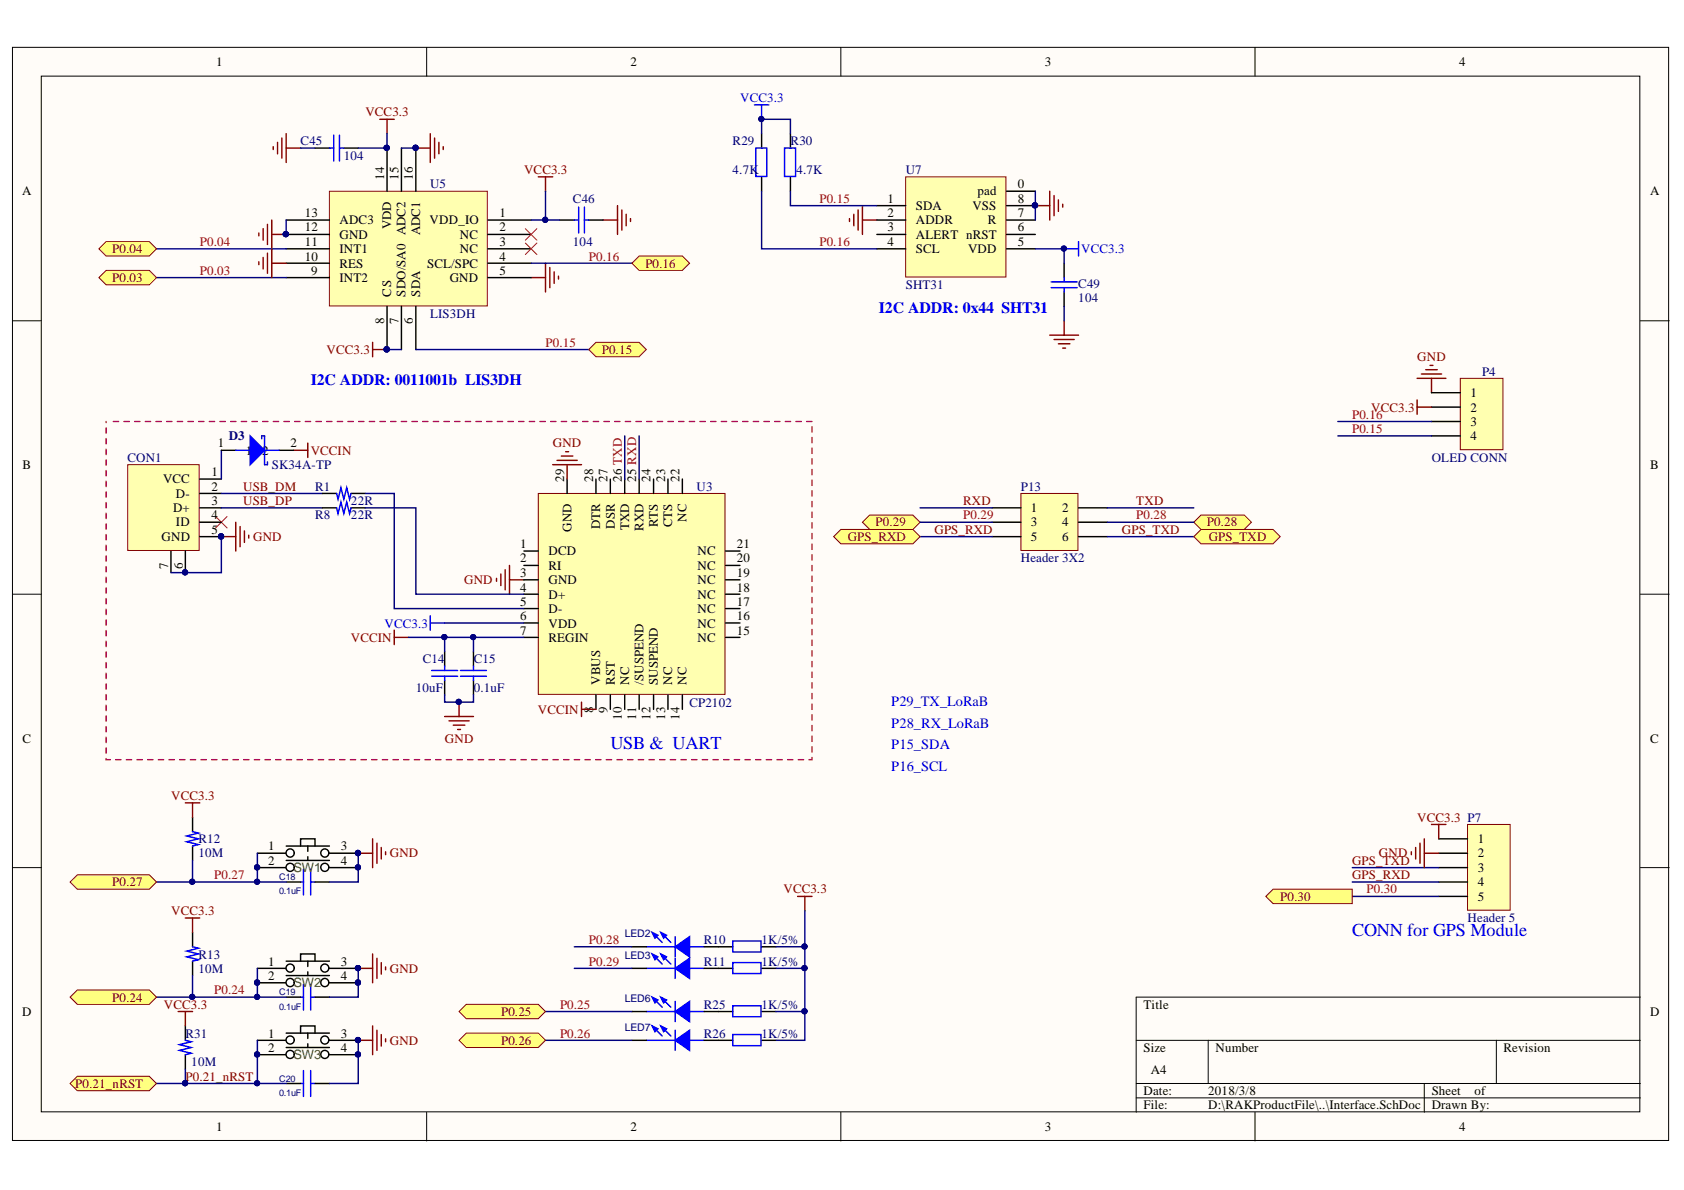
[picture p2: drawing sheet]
<svg xmlns="http://www.w3.org/2000/svg" width="297mm" height="210mm" viewBox="0 0 297 210" stroke-linecap="round" stroke-linejoin="round" font-family="sans-serif">
<defs><g id="words">
<g font-size="3.2" fill="#00f">
<text x="107.7" y="132.1">USB &amp; UART</text>
<text x="238.5" y="165">CONN for GPS Module</text>
</g>
<g font-size="2.8" fill="#00f">
<text x="155" y="55.3">I2C ADDR: 0x44 SHT31</text>
<text x="54.8" y="67.9">I2C ADDR: 0011001b LIS3DH</text>
</g>
<g font-size="2.5" fill="#00f">
<text x="157.2" y="124.5">P29_TX_LoRaB</text>
<text x="157.2" y="128.4">P28_RX_LoRaB</text>
<text x="157.2" y="136">P16_SCL</text>
<text x="157.2" y="132.2">P15_SDA</text>
</g>
<g font-size="2.3">
<text x="38.1" y="11.7">1</text>
<text x="111.2" y="11.7">2</text>
<text x="184.3" y="11.7">3</text>
<text x="257.4" y="11.7">4</text>
<text x="3.9" y="34.5">A</text>
<text x="67.7" y="31.7" transform="rotate(-90 67.7 31.7)">14</text>
<text x="70.3" y="31.7" transform="rotate(-90 70.3 31.7)">15</text>
<text x="72.8" y="31.7" transform="rotate(-90 72.8 31.7)">16</text>
<text x="156.5" y="35.7">1</text>
<text x="172.4" y="34.5">pad</text>
<text x="179.5" y="35.7">8</text>
<text x="179.5" y="33.2">0</text>
<text x="291.1" y="34.5">A</text>
<text x="53.8" y="40.8">12</text>
<text x="53.8" y="38.3">13</text>
<text x="59.9" y="39.5">ADC3</text>
<text x="69" y="40.5" transform="rotate(-90 69 40.5)">VDD</text>
<text x="74.1" y="41.5" transform="rotate(-90 74.1 41.5)">ADC1</text>
<text x="75.8" y="39.5">VDD_IO</text>
<text x="88.1" y="38.3">1</text>
<text x="88.1" y="40.8">2</text>
<text x="156.5" y="38.3">2</text>
<text x="156.5" y="40.8">3</text>
<text x="161.5" y="37">SDA</text>
<text x="161.5" y="39.5">ADDR</text>
<text x="171.5" y="37">VSS</text>
<text x="174.2" y="39.5">R</text>
<text x="179.5" y="40.8">6</text>
<text x="179.5" y="38.3">7</text>
<text x="53.8" y="46">10</text>
<text x="53.8" y="43.4">11</text>
<text x="59.9" y="47.2">RES</text>
<text x="59.9" y="44.7">INT1</text>
<text x="59.9" y="42.1">GND</text>
<text x="75.4" y="47.2">SCL/SPC</text>
<text x="81.1" y="42.1">NC</text>
<text x="81.1" y="44.7">NC</text>
<text x="88.1" y="43.4">3</text>
<text x="88.1" y="46">4</text>
<text x="156.5" y="43.4">4</text>
<text x="161.5" y="42.1">ALERT nRST</text>
<text x="161.5" y="44.7">SCL</text>
<text x="170.8" y="44.7">VDD</text>
<text x="179.5" y="43.4">5</text>
<text x="54.9" y="48.5">9</text>
<text x="59.9" y="49.8">INT2</text>
<text x="69" y="52.3" transform="rotate(-90 69 52.3)">CS</text>
<text x="71.5" y="52.3" transform="rotate(-90 71.5 52.3)">SDO/SA0 ADC2</text>
<text x="74.1" y="52.3" transform="rotate(-90 74.1 52.3)">SDA</text>
<text x="79.3" y="49.8">GND</text>
<text x="88.1" y="48.5">5</text>
<text x="67.7" y="57.2" transform="rotate(-90 67.7 57.2)">8</text>
<text x="70.3" y="57.2" transform="rotate(-90 70.3 57.2)">7</text>
<text x="72.8" y="57.2" transform="rotate(-90 72.8 57.2)">6</text>
<text x="259.4" y="70.1">1</text>
<text x="259.4" y="72.6">2</text>
<text x="259.4" y="75.1">3</text>
<text x="259.4" y="77.7">4</text>
<text x="4" y="82.7">B</text>
<text x="37.3" y="84">1</text>
<text x="38.4" y="78.9">1</text>
<text x="43.4" y="80.2">1</text>
<text x="46.3" y="80.2">2</text>
<text x="51.3" y="78.9">2</text>
<text x="291.1" y="82.7">B</text>
<text x="28.8" y="85.3">VCC</text>
<text x="31" y="87.8">D-</text>
<text x="37.3" y="86.5">2</text>
<text x="37.3" y="89.1">3</text>
<text x="99.5" y="85" transform="rotate(-90 99.5 85)">29</text>
<text x="104.6" y="85" transform="rotate(-90 104.6 85)">28</text>
<text x="107.2" y="85" transform="rotate(-90 107.2 85)">27</text>
<text x="109.7" y="85" transform="rotate(-90 109.7 85)">26 TXD</text>
<text x="112.2" y="85" transform="rotate(-90 112.2 85)">25 RXD</text>
<text x="114.8" y="85" transform="rotate(-90 114.8 85)">24</text>
<text x="117.3" y="85" transform="rotate(-90 117.3 85)">23</text>
<text x="119.8" y="85" transform="rotate(-90 119.8 85)">22</text>
<text x="28.5" y="95.4">GND</text>
<text x="30.5" y="90.3">D+</text>
<text x="31" y="92.9">ID</text>
<text x="37.3" y="91.6">4</text>
<text x="37.3" y="94.1">5</text>
<text x="100.8" y="93.8" transform="rotate(-90 100.8 93.8)">GND</text>
<text x="105.9" y="93.4" transform="rotate(-90 105.9 93.4)">DTR</text>
<text x="108.4" y="93.3" transform="rotate(-90 108.4 93.3)">DSR</text>
<text x="111" y="93.5" transform="rotate(-90 111 93.5)">TXD</text>
<text x="113.5" y="93.6" transform="rotate(-90 113.5 93.6)">RXD</text>
<text x="116" y="93" transform="rotate(-90 116 93)">RTS</text>
<text x="118.6" y="93" transform="rotate(-90 118.6 93)">CTS</text>
<text x="121.1" y="92" transform="rotate(-90 121.1 92)">NC</text>
<text x="181.8" y="90.3">1</text>
<text x="181.8" y="92.9">3</text>
<text x="181.8" y="95.4">5</text>
<text x="187.3" y="90.3">2</text>
<text x="187.3" y="92.9">4</text>
<text x="187.3" y="95.4">6</text>
<text x="29.7" y="100.4" transform="rotate(-90 29.7 100.4)">7</text>
<text x="32.2" y="100.4" transform="rotate(-90 32.2 100.4)">6</text>
<text x="91.8" y="96.7">1</text>
<text x="91.8" y="99.2">2</text>
<text x="91.8" y="101.7">3</text>
<text x="96.8" y="97.9">DCD</text>
<text x="96.8" y="100.5">RI</text>
<text x="123.1" y="100.5">NC</text>
<text x="123.1" y="97.9">NC</text>
<text x="130" y="101.7">19</text>
<text x="130" y="99.2">20</text>
<text x="130" y="96.7">21</text>
<text x="91.8" y="104.4">4</text>
<text x="91.8" y="106.9">5</text>
<text x="96.8" y="103">GND</text>
<text x="96.8" y="105.6">D+</text>
<text x="123.1" y="105.6">NC</text>
<text x="123.1" y="103">NC</text>
<text x="130" y="106.9">17</text>
<text x="130" y="104.4">18</text>
<text x="91.8" y="109.4">6</text>
<text x="91.8" y="112">7</text>
<text x="96.8" y="108.2">D-</text>
<text x="96.8" y="110.7">VDD</text>
<text x="96.8" y="113.2">REGIN</text>
<text x="123.1" y="113.2">NC</text>
<text x="123.1" y="110.7">NC</text>
<text x="123.1" y="108.2">NC</text>
<text x="130" y="112">15</text>
<text x="130" y="109.4">16</text>
<text x="104.6" y="125.7" transform="rotate(-90 104.6 125.7)">8</text>
<text x="105.9" y="120.8" transform="rotate(-90 105.9 120.8)">VBUS</text>
<text x="107.2" y="125.7" transform="rotate(-90 107.2 125.7)">9</text>
<text x="108.4" y="120.8" transform="rotate(-90 108.4 120.8)">RST</text>
<text x="111" y="120.8" transform="rotate(-90 111 120.8)">NC</text>
<text x="113.5" y="120.8" transform="rotate(-90 113.5 120.8)">/SUSPEND</text>
<text x="116" y="120.8" transform="rotate(-90 116 120.8)">SUSPEND</text>
<text x="118.6" y="120.8" transform="rotate(-90 118.6 120.8)">NC</text>
<text x="121.1" y="120.8" transform="rotate(-90 121.1 120.8)">NC</text>
<text x="4" y="131">C</text>
<text x="109.7" y="126.9" transform="rotate(-90 109.7 126.9)">10</text>
<text x="112.2" y="126.9" transform="rotate(-90 112.2 126.9)">11</text>
<text x="114.8" y="126.9" transform="rotate(-90 114.8 126.9)">12</text>
<text x="117.3" y="126.9" transform="rotate(-90 117.3 126.9)">13</text>
<text x="119.8" y="126.9" transform="rotate(-90 119.8 126.9)">14</text>
<text x="291.1" y="131">C</text>
<text x="47.3" y="150">1</text>
<text x="60.1" y="150">3</text>
<text x="260.7" y="148.7">1</text>
<text x="47.3" y="152.5">2</text>
<text x="60.1" y="152.5">4</text>
<text x="260.7" y="151.2">2</text>
<text x="260.7" y="153.8">3</text>
<text x="260.7" y="156.3">4</text>
<text x="260.7" y="158.9">5</text>
<text x="47.3" y="170.3">1</text>
<text x="47.3" y="172.9">2</text>
<text x="60.1" y="170.3">3</text>
<text x="60.1" y="172.9">4</text>
<text x="3.9" y="179.2">D</text>
<text x="201.7" y="177.9">Title</text>
<text x="291.1" y="179.2">D</text>
<text x="47.3" y="183">1</text>
<text x="47.3" y="185.6">2</text>
<text x="60.1" y="183">3</text>
<text x="60.1" y="185.6">4</text>
<text x="201.7" y="185.6">Size</text>
<text x="214.4" y="185.6">Number</text>
<text x="265.2" y="185.6">Revision</text>
<text x="203" y="189.4">A4</text>
<text x="201.7" y="193.2">Date:</text>
<text x="201.7" y="195.7">File:</text>
<text x="213.1" y="193.2">2018/3/8</text>
<text x="213.1" y="195.7">D:\RAKProductFile\..\Interface.SchDoc</text>
<text x="252.5" y="193.2">Sheet</text>
<text x="252.5" y="195.7">Drawn By:</text>
<text x="260.1" y="193.2">of</text>
<text x="38.1" y="199.5">1</text>
<text x="111.2" y="199.5">2</text>
<text x="184.3" y="199.5">3</text>
<text x="257.4" y="199.5">4</text>
</g>
<g font-size="2.3" fill="#800000">
<text x="64.4" y="20.5">VCC3.3</text>
<text x="92.4" y="30.7">VCC3.3</text>
<text x="19.8" y="44.7">P0.04</text>
<text x="113.8" y="47.2">P0.16</text>
<text x="19.8" y="49.8">P0.03</text>
<text x="57.6" y="62.4">VCC3.3</text>
<text x="106.1" y="62.4">P0.15</text>
<text x="250" y="63.7">GND</text>
<text x="241.9" y="72.6">VCC3.3</text>
<text x="54.8" y="80.2">VCCIN</text>
<text x="97.5" y="78.9">GND</text>
<text x="42.9" y="86.5">USB_DM</text>
<text x="42.9" y="89.1">USB_DP</text>
<text x="169.9" y="89.1">RXD</text>
<text x="200.4" y="89.1">TXD</text>
<text x="44.7" y="95.4">GND</text>
<text x="149.5" y="95.4">GPS_RXD</text>
<text x="154.4" y="92.9">P0.29</text>
<text x="164.8" y="94.1">GPS_RXD</text>
<text x="197.9" y="94.1">GPS_TXD</text>
<text x="212.9" y="92.9">P0.28</text>
<text x="213.2" y="95.4">GPS_TXD</text>
<text x="81.9" y="103">GND</text>
<text x="61.9" y="113.2">VCCIN</text>
<text x="94.9" y="125.9">VCCIN</text>
<text x="78.5" y="131">GND</text>
<text x="30.2" y="141.1">VCC3.3</text>
<text x="250" y="144.9">VCC3.3 P7</text>
<text x="68.8" y="151.2">GND</text>
<text x="238.5" y="152.5">GPS_TXD</text>
<text x="238.5" y="155.1">GPS_RXD</text>
<text x="243.2" y="151.2">GND</text>
<text x="19.8" y="156.3">P0.27</text>
<text x="30.2" y="161.4">VCC3.3</text>
<text x="138.2" y="157.6">VCC3.3</text>
<text x="225.8" y="158.9">P0.30</text>
<text x="68.8" y="171.6">GND</text>
<text x="19.8" y="176.7">P0.24</text>
<text x="28.9" y="177.9">VCC3.3</text>
<text x="88.4" y="179.2">P0.25</text>
<text x="68.8" y="184.3">GND</text>
<text x="88.4" y="184.3">P0.26</text>
<text x="13.3" y="191.9">P0.21_nRST</text>
<text x="32.7" y="190.6">P0.21_nRST</text>
</g>
<g font-size="2.3" fill="#00f">
<text x="130.6" y="18">VCC3.3</text>
<text x="190.7" y="44.7">VCC3.3</text>
<text x="67.8" y="110.7">VCC3.3</text>
</g>
<g font-size="2.3" fill="#000080">
<text x="53" y="25.6">C45</text>
<text x="60.6" y="28.1">104</text>
<text x="129.2" y="25.6">R29</text>
<text x="139.5" y="25.6">R30</text>
<text x="75.9" y="33.2">U5</text>
<text x="101.1" y="35.7">C46</text>
<text x="129.2" y="30.7">4.7K</text>
<text x="140.5" y="30.7">4.7K</text>
<text x="159.8" y="30.7">U7</text>
<text x="101.1" y="43.4">104</text>
<text x="159.8" y="51">SHT31</text>
<text x="190.2" y="50.8">C49</text>
<text x="190.2" y="53.3">104</text>
<text x="75.9" y="56.1">LIS3DH</text>
<text x="261.4" y="66.2">P4</text>
<text x="40.3" y="77.7">D3</text>
<text x="22.5" y="81.5">CON1</text>
<text x="48" y="82.7">SK34A-TP</text>
<text x="252.5" y="81.5">OLED CONN</text>
<text x="55.6" y="86.5">R1</text>
<text x="61.9" y="89.1">22R</text>
<text x="122.9" y="86.5">U3</text>
<text x="180.1" y="86.5">P13</text>
<text x="55.6" y="91.6">R8</text>
<text x="61.9" y="91.6">22R</text>
<text x="180.1" y="99.2">Header 3X2</text>
<text x="74.6" y="117">C14</text>
<text x="83.6" y="117">C15</text>
<text x="73.3" y="122.1">10uF</text>
<text x="83.6" y="122.1">0.1uF</text>
<text x="121.6" y="124.6">CP2102</text>
<text x="35" y="148.7">R12</text>
<text x="35" y="151.2">10M</text>
<text x="124.2" y="166.5">R10</text>
<text x="134.3" y="166.5">1K/5%</text>
<text x="258.9" y="162.7">Header 5</text>
<text x="35" y="169.1">R13</text>
<text x="35" y="171.6">10M</text>
<text x="124.2" y="170.3">R11</text>
<text x="134.3" y="170.3">1K/5%</text>
<text x="124.2" y="177.9">R25</text>
<text x="134.3" y="177.9">1K/5%</text>
<text x="32.7" y="183">R31</text>
<text x="124.2" y="183">R26</text>
<text x="134.3" y="183">1K/5%</text>
<text x="33.7" y="188.1">10M</text>
</g>
<g font-size="2.3" fill="#bf0000">
<text x="144.5" y="35.7">P0.15</text>
<text x="35.3" y="43.4">P0.04</text>
<text x="103.9" y="46">P0.16</text>
<text x="144.5" y="43.4">P0.16</text>
<text x="35.3" y="48.5">P0.03</text>
<text x="96.2" y="61.2">P0.15</text>
<text x="238.5" y="76.4">P0.15</text>
<text x="238.5" y="73.9">P0.16</text>
<text x="169.9" y="91.6">P0.29</text>
<text x="200.4" y="91.6">P0.28</text>
<text x="37.8" y="155.1">P0.27</text>
<text x="241" y="157.6">P0.30</text>
<text x="103.9" y="166.5">P0.28</text>
<text x="103.9" y="170.3">P0.29</text>
<text x="37.8" y="175.4">P0.24</text>
<text x="98.8" y="177.9">P0.25</text>
<text x="98.8" y="183">P0.26</text>
</g>
<g font-size="2.3" fill="#00bf00">
<text x="51.8" y="153.9">SW</text>
<text x="55.4" y="153.9">1</text>
<text x="51.8" y="174.1">SW</text>
<text x="55.4" y="174.1">2</text>
<text x="51.8" y="186.8">SW3</text>
</g>
<g font-size="1.9" fill="#000080">
<text x="110.2" y="165.4">LED2</text>
<text x="110.2" y="169.2">LED3</text>
<text x="110.2" y="176.8">LED6</text>
<text x="110.2" y="181.8">LED7</text>
</g>
<g font-size="1.6" fill="#000080">
<text x="49.2" y="155.2">C18</text>
<text x="49.2" y="157.8">0.1uF</text>
<text x="49.2" y="175.6">C19</text>
<text x="49.2" y="178.1">0.1uF</text>
<text x="49.2" y="190.8">C20</text>
<text x="49.2" y="193.3">0.1uF</text>
</g>
</g></defs>
<g fill="#fffcf8" stroke="#000" stroke-width=".18">
<path d="M2.2 8.4h292.1v192.8h-292.1z"/>
<path d="M7.3 13.4h281.9v182.7h-281.9z"/>
</g>
<g fill="none" stroke="#000" stroke-width=".18">
<path d="M75.3 8.4v5M148.3 8.4v5M221.4 8.4v5M2.2 56.6h5.1M289.3 56.6h5.1M2.2 104.8h5.1M289.3 104.8h5.1M2.2 153h5.1M289.3 153h5.1M289.3 175.9h-88.9v20.3M75.3 196.2v5.1M148.3 196.2v5.1"/>
<path d="M200.4 183.5h88.9M200.4 191.1h88.9M200.4 193.7h88.9M213.1 183.5v7.6M221.4 196.2v5.1M251.2 191.1v5.1M263.9 183.5v7.6"/>
</g>
<path d="M126.7 167h2.6M126.7 170.8h2.6M134.3 167h2.6M134.3 170.8h2.6" fill="none" stroke="#000" stroke-width=".25"/>
<path d="M114 170.8h5.1M119.1 169v3.6M121.6 170.8h2.6M129.3 166h4.9v1.9h-4.9zM129.3 169.8h4.9v1.9h-4.9z" fill="none" stroke="#00f" stroke-width=".25"/>
<path d="M119.1 170.8l2.5-1.8v3.6z" fill="#00f"/>
<path d="M119.1 170.8l2.5-1.8v3.6z" fill="none" stroke="#00f" stroke-width=".25"/>
<path d="M115 168.3l1 .5-.5 .5z" fill="#00f"/>
<path d="M115 168.3l1 .5-.5 .5z" fill="none" stroke="#00f" stroke-width=".25"/>
<path d="M116.5 168.3l1.1 .5-.5 .5z" fill="#00f"/>
<path d="M114 167h5.1M115.3 168.5l1.5 1.5M116.5 168.3l1.1 .5-.5 .5zM116.8 168.5l1.5 1.5M119.1 165.2v3.6M121.6 167h2.6" fill="none" stroke="#00f" stroke-width=".25"/>
<path d="M111.5 170.8h2.5M124.2 170.8h2.5" fill="none" stroke="#000" stroke-width=".25"/>
<path d="M119.1 167l2.5-1.8v3.6z" fill="#00f"/>
<path d="M119.1 167l2.5-1.8v3.6z" fill="none" stroke="#00f" stroke-width=".25"/>
<path d="M115 164.5l1 .5-.5 .5z" fill="#00f"/>
<path d="M115 164.5l1 .5-.5 .5z" fill="none" stroke="#00f" stroke-width=".25"/>
<path d="M116.5 164.5l1.1 .5-.5 .5z" fill="#00f"/>
<path d="M115.3 164.7l1.5 1.5M116.5 164.5l1.1 .5-.5 .5zM116.8 164.7l1.5 1.5" fill="none" stroke="#00f" stroke-width=".25"/>
<path d="M111.5 167h2.5M124.2 167h2.5" fill="none" stroke="#000" stroke-width=".25"/>
<path d="M101.3 167h10.2M101.3 170.8h10.2" fill="none" stroke="#000080" stroke-width=".25"/>
<path d="M250 66.7h5M250.7 66h3.6M251.5 65.2h2M252.2 64.4h.6M252.5 66.7v2.6" fill="none" stroke="#800000" stroke-width=".25"/>
<path d="M257.6 66.7h7.5v12.6h-7.5z" fill="#ffffb0" stroke="#800000" stroke-width=".18"/>
<path d="M252.5 69.3h5.1M252.5 71.8h5.1M252.5 74.3h5.1M252.5 76.9h5.1" fill="none" stroke="#000" stroke-width=".25"/>
<path d="M258.9 145.4h7.5v15.2h-7.5z" fill="#ffffb0" stroke="#800000" stroke-width=".18"/>
<path d="M253.8 148h5.1M253.8 150.5h5.1M253.8 153h5.1M253.8 155.6h5.1M253.8 158.1h5.1M45.4 170.8h5.1M45.4 173.3h5.1M50.5 175.9h2.5M55.6 175.9h2.5M58.1 170.8h5.1M58.1 173.3h5.1" fill="none" stroke="#000" stroke-width=".25"/>
<path d="M238.5 153h15.3M238.5 155.6h15.3M238.5 158.1h15.3" fill="none" stroke="#000080" stroke-width=".25"/>
<path d="M248.9 150.2v.6M249.7 149.5v2M250.5 148.7v3.6M251.2 148v5M251.2 150.5h2.6M63.2 170.8h2.5M65.7 168.3v5M66.5 169v3.6M67.3 169.8v2M68 170.6v.5" fill="none" stroke="#800000" stroke-width=".25"/>
<path d="M53 175.9h.5M53.5 173.6v4.6M54.8 175.9h.8M54.8 173.6v4.6" fill="none" stroke="#00f" stroke-width=".25"/>
<g fill="#000080" stroke="#000080" stroke-width=".18">
<circle cx="63.1" cy="170.8" r=".46"/>
<circle cx="45.3" cy="173.3" r=".46"/>
<circle cx="63.1" cy="173.3" r=".46"/>
</g>
<g fill="#fff" stroke="#000" stroke-width=".25">
<circle cx="51.2" cy="170.8" r=".72"/>
<circle cx="51.2" cy="173.3" r=".72"/>
<circle cx="57.3" cy="170.8" r=".71"/>
<circle cx="57.3" cy="173.3" r=".72"/>
</g>
<path d="M34 164.5v2.5M34 169.5v2.6M50.5 169.5h7.6M50.5 172.1h7.6M53 169.5v-1.2h2.6v1.2M45.4 183.5h5.1M45.4 186h5.1M50.5 191.1h2.5M55.6 191.1h2.5M58.1 183.5h5.1M58.1 186h5.1" fill="none" stroke="#000" stroke-width=".25"/>
<path d="M54.3 169.5v2.6" fill="none" stroke="#000" stroke-width=".25" stroke-dasharray=".9 .9"/>
<g fill="#000080" stroke="#000080" stroke-width=".18">
<circle cx="45.3" cy="173.3" r=".46"/>
<circle cx="63.1" cy="170.8" r=".46"/>
<circle cx="63.1" cy="173.3" r=".46"/>
<circle cx="45.3" cy="175.8" r=".46"/>
<circle cx="33.9" cy="175.8" r=".46"/>
<circle cx="63.1" cy="183.4" r=".46"/>
<circle cx="45.3" cy="186" r=".46"/>
<circle cx="63.1" cy="186" r=".46"/>
</g>
<path d="M34 172.1v3.8h11.4M45.4 170.8v5.1h5.1M63.2 170.8v5.1h-5.1" fill="none" stroke="#000080" stroke-width=".25"/>
<path d="M34 167l1 .3-2.1 .5 2.1 .5-2.1 .5 2.1 .5-1 .2M53 191.1h.5M53.5 188.8v4.6M54.8 191.1h.8M54.8 188.8v4.6" fill="none" stroke="#00f" stroke-width=".25"/>
<path d="M63.2 183.5h2.5M65.7 181v5M66.5 181.7v3.6M67.3 182.5v2M68 183.2v.6" fill="none" stroke="#800000" stroke-width=".25"/>
<g fill="#fff" stroke="#000" stroke-width=".25">
<circle cx="51.2" cy="183.4" r=".72"/>
<circle cx="51.2" cy="186" r=".72"/>
<circle cx="57.3" cy="183.4" r=".71"/>
<circle cx="57.3" cy="186" r=".71"/>
</g>
<path d="M45.4 150.5h5.1M45.4 153h5.1M50.5 155.6h2.5M55.6 155.6h2.5M58.1 150.5h5.1M58.1 153h5.1M50.5 182.2h7.6M50.5 184.8h7.6M53 182.2v-1.2h2.6v1.2" fill="none" stroke="#000" stroke-width=".25"/>
<path d="M54.3 182.2v2.6" fill="none" stroke="#000" stroke-width=".25" stroke-dasharray=".9 .9"/>
<g fill="#000080" stroke="#000080" stroke-width=".18">
<circle cx="45.3" cy="186" r=".46"/>
<circle cx="63.1" cy="183.4" r=".46"/>
<circle cx="63.1" cy="186" r=".46"/>
<circle cx="32.6" cy="191.1" r=".46"/>
<circle cx="45.3" cy="191.1" r=".46"/>
<circle cx="63.1" cy="150.5" r=".46"/>
<circle cx="45.3" cy="153" r=".46"/>
<circle cx="63.1" cy="153" r=".46"/>
</g>
<path d="M45.4 183.5v7.6h5.1M63.2 183.5v7.6h-5.1" fill="none" stroke="#000080" stroke-width=".25"/>
<path d="M53 155.6h.5M53.5 153.3v4.6M54.8 155.6h.8M54.8 153.3v4.6" fill="none" stroke="#00f" stroke-width=".25"/>
<path d="M63.2 150.5h2.5M65.7 148v5M66.5 148.7v3.6M67.3 149.5v2M68 150.2v.6" fill="none" stroke="#800000" stroke-width=".25"/>
<g fill="#fff" stroke="#000" stroke-width=".25">
<circle cx="51.2" cy="150.5" r=".72"/>
<circle cx="51.2" cy="153" r=".72"/>
<circle cx="57.3" cy="150.5" r=".72"/>
<circle cx="57.3" cy="153" r=".71"/>
</g>
<path d="M55.6 26.1h2.5M60.6 26.1h2.6M98.8 38.8h2.5M103.8 38.8h2.6M34 144.2v2.5M34 149.2v2.6M50.5 149.2h7.6M50.5 151.8h7.6M53 149.2v-1.2h2.6v1.2" fill="none" stroke="#000" stroke-width=".25"/>
<path d="M54.3 149.2v2.6" fill="none" stroke="#000" stroke-width=".25" stroke-dasharray=".9 .9"/>
<g fill="#000080" stroke="#000080" stroke-width=".18">
<circle cx="45.3" cy="153" r=".46"/>
<circle cx="63.1" cy="150.5" r=".46"/>
<circle cx="63.1" cy="153" r=".46"/>
<circle cx="45.3" cy="155.5" r=".46"/>
<circle cx="50.4" cy="41.3" r=".46"/>
</g>
<path d="M45.4 150.5v5.1h5.1M63.2 150.5v5.1h-5.1" fill="none" stroke="#000080" stroke-width=".25"/>
<path d="M58.1 26.1h.8M58.9 23.8v4.6M59.9 26.1h.7M59.9 23.8v4.6M101.3 38.8h.8M102.1 36.5v4.6M103.1 38.8h.7M103.1 36.5v4.6M34 146.7l1 .2-2.1 .6 2.1 .5-2.1 .5 2.1 .5-1 .2" fill="none" stroke="#00f" stroke-width=".25"/>
<g fill="none" stroke="#800000" stroke-width=".25">
<path d="M47.2 39.6v3.5M47.9 38.8v5.1M48.2 25.9v.5M49 25.1v2M49.7 24.3v3.6M50.5 23.6v5.1M50.5 26.1h2.5M67 21h2.5M68.3 21v2.6M95 31.2h2.5M96.2 31.2v2.5M106.4 38.8h2.5"/>
<path d="M108.9 36.3v5.1M109.7 37v3.6M110.5 37.8v2M111.2 38.6v.5M45.7 41.1v.5M46.4 40.3v2.1M47.9 41.4h2.6M93.7 49h2.5M96.2 46.4v5.1M97 47.2v3.5M97.7 48v2M98.5 48.7v.5"/>
</g>
<path d="M58.1 33.7h27.9v20.3h-27.9z" fill="#ffffb0" stroke="#800000" stroke-width=".18"/>
<g fill="none" stroke="#000" stroke-width=".25">
<path d="M50.5 38.8h7.6M68.3 26.1v7.6M70.8 26.1v7.6M73.4 26.1v7.6M86.1 38.8h7.6M50.5 41.4h7.6M50.5 43.9h7.6M50.5 46.4h7.6M50.5 49h7.6M68.3 54v7.7M70.8 54v7.7M73.4 54v7.7"/>
<path d="M86.1 41.4h7.6M86.1 43.9h7.6M86.1 46.4h7.6M86.1 49h7.6M187.7 46.4v2.6M187.7 51.5v2.5"/>
</g>
<g fill="#000080" stroke="#000080" stroke-width=".18">
<circle cx="68.2" cy="61.6" r=".47"/>
<circle cx="50.4" cy="41.3" r=".46"/>
<circle cx="68.2" cy="26.1" r=".46"/>
<circle cx="73.3" cy="26.1" r=".46"/>
<circle cx="96.2" cy="38.8" r=".46"/>
<circle cx="182.6" cy="36.2" r=".46"/>
</g>
<path d="M53 26.1h2.6M68.3 23.6v2.5h-5.1M93.7 38.8h5.1M96.2 33.7v5.1M27.6 49h22.9M27.6 43.9h22.9" fill="none" stroke="#000080" stroke-width=".25"/>
<path d="M92.7 42.9l2 2M92.7 40.3l2 2.1M94.7 42.9l-2 2M94.7 40.3l-2 2.1" fill="none" stroke="#f00" stroke-width=".18"/>
<g fill="none" stroke="#800000" stroke-width=".25">
<path d="M149.8 38.6v.5M150.6 37.8v2M151.4 37v3.6M152.1 36.3v5.1M152.1 38.8h2.6M182.6 36.3h2.6M185.2 33.7v5.1M185.9 34.5v3.6M186.7 35.3v2M187.4 36v.5M185.2 59.1h5M185.9 59.9h3.6"/>
<path d="M187.7 56.6v2.5M186.7 60.6h2M187.4 61.4h.6"/>
</g>
<path d="M185.4 50.7h4.6M185.4 49.7h4.6M187.7 49v.7M187.7 50.7v.8" fill="none" stroke="#00f" stroke-width=".25"/>
<path d="M159.7 31.2h17.7v17.7h-17.7z" fill="#ffffb0" stroke="#800000" stroke-width=".18"/>
<g fill="none" stroke="#000" stroke-width=".25">
<path d="M154.7 36.3h5M154.7 38.8h5M177.5 36.3h5.1M177.5 38.8h5.1M177.5 33.7h5.1M154.7 41.4h5M154.7 43.9h5M177.5 41.4h5.1M177.5 43.9h5.1M126.7 178.4h2.6M134.3 178.4h2.6M126.7 183.5h2.6"/>
<path d="M134.3 183.5h2.6"/>
</g>
<circle cx="182.6" cy="36.2" r=".46" fill="#000080" stroke="#000080" stroke-width=".18"/>
<path d="M182.6 33.7v5.1" fill="none" stroke="#000080" stroke-width=".25"/>
<path d="M129.3 177.4h4.9v1.9h-4.9zM114 183.5h5.1M119.1 181.7v3.6M121.6 183.5h2.6M129.3 182.5h4.9v1.9h-4.9z" fill="none" stroke="#00f" stroke-width=".25"/>
<path d="M119.1 183.5l2.5-1.8v3.6z" fill="#00f"/>
<path d="M119.1 183.5l2.5-1.8v3.6z" fill="none" stroke="#00f" stroke-width=".25"/>
<path d="M115 181l1 .5-.5 .5z" fill="#00f"/>
<path d="M115 181l1 .5-.5 .5z" fill="none" stroke="#00f" stroke-width=".25"/>
<path d="M116.5 181l1.1 .5-.5 .5z" fill="#00f"/>
<path d="M114 178.4h5.1M119.1 176.6v3.6M121.6 178.4h2.6M115.3 181.2l1.5 1.5M116.5 181l1.1 .5-.5 .5zM116.8 181.2l1.5 1.5" fill="none" stroke="#00f" stroke-width=".25"/>
<path d="M111.5 183.5h2.5M124.2 183.5h2.5" fill="none" stroke="#000" stroke-width=".25"/>
<path d="M119.1 178.4l2.5-1.8v3.6z" fill="#00f"/>
<path d="M119.1 178.4l2.5-1.8v3.6z" fill="none" stroke="#00f" stroke-width=".25"/>
<path d="M115 175.9l1 .5-.5 .5z" fill="#00f"/>
<path d="M115 175.9l1 .5-.5 .5z" fill="none" stroke="#00f" stroke-width=".25"/>
<path d="M116.5 175.9l1.1 .5-.5 .5z" fill="#00f"/>
<g fill="none" stroke="#00f" stroke-width=".25">
<path d="M187.7 43.9h2.5M190.2 42.6v2.6M76.1 118.3h4.6M76.1 119.3h4.6M78.4 117.5v.8M78.4 119.3v.7M81.2 118.3h4.6M81.2 119.3h4.6M83.5 117.5v.8M83.5 119.3v.7M115.3 176.1l1.5 1.6M116.5 175.9l1.1 .5-.5 .5z"/>
<path d="M116.8 176.1l1.5 1.6"/>
</g>
<path d="M78.4 115v2.5M83.5 115v2.5M78.4 120v2.6M83.5 120v2.6M111.5 178.4h2.5M124.2 178.4h2.5" fill="none" stroke="#000" stroke-width=".25"/>
<path d="M93.7 46.4h17.8M182.6 43.9h5.1v2.5M187.7 54v2.6M73.4 61.7h30.4M236 74.3h16.5M236 76.9h16.5M96.2 178.4h15.3M136.9 178.4h5.1v5.1h-5.1M96.2 183.5h15.3" fill="none" stroke="#000080" stroke-width=".25"/>
<g fill="#000080" stroke="#000080" stroke-width=".18">
<circle cx="141.9" cy="178.4" r=".46"/>
<circle cx="187.7" cy="43.8" r=".46"/>
<circle cx="80.9" cy="123.8" r=".46"/>
<circle cx="39" cy="94.6" r=".46"/>
</g>
<g fill="none" stroke="#800000" stroke-width=".25">
<path d="M250 70.5v2.6M250 71.8h2.5M39 94.7h2.6M41.6 92.1v5.1M42.3 92.9v3.5M43.1 93.6v2.1M43.9 94.4v.5M89.9 99.7v5.1M87.6 102v.5M88.3 101.3v2M89.1 100.5v3.5M89.9 102.3h2.5"/>
<path d="M78.4 126.4h5.1M79.2 127.1h3.6M80 127.9h2M80.7 128.7h.5M81 123.8v2.6"/>
</g>
<path d="M38 91.1l2.1 2M40.1 91.1l-2.1 2" fill="none" stroke="#f00" stroke-width=".18"/>
<path d="M20 74.3h123.2v59.7h-124.5v-59.7" fill="none" stroke="#a1006a" stroke-width=".25" stroke-dasharray=".9 .9"/>
<path d="M22.5 82h12.6v15.1h-12.6z" fill="#ffffb0" stroke="#800000" stroke-width=".18"/>
<path d="M39 79.4h2.6M49.2 79.4h2.6M30.2 97.2v3.8M32.7 97.2v3.8M35.2 84.5h3.8M35.2 87h3.8M35.2 89.6h3.8M35.2 92.1h3.8M35.2 94.7h3.8" fill="none" stroke="#000" stroke-width=".25"/>
<g fill="#000080" stroke="#000080" stroke-width=".18">
<circle cx="39" cy="94.6" r=".46"/>
<circle cx="32.6" cy="101" r=".46"/>
</g>
<path d="M51.8 79.4h2.5M54.3 78.2v2.5" fill="none" stroke="#800000" stroke-width=".25"/>
<path d="M39 79.4v5.1M39 94.7v6.3h-8.8" fill="none" stroke="#000080" stroke-width=".25"/>
<path d="M41.6 79.4h2.5M46.7 76.9v5.1" fill="none" stroke="#00f" stroke-width=".25"/>
<path d="M44.1 76.9l2.6 2.5-2.6 2.6z" fill="#00f"/>
<path d="M44.1 76.9l2.6 2.5-2.6 2.6zM46.7 79.4h2.5" fill="none" stroke="#00f" stroke-width=".25"/>
<path d="M46.7 76.9h-.5v.5M47.2 81.5v.5h-.5" fill="none" stroke="#0000b4" stroke-width=".25"/>
<path d="M95 87h32.9v35.5h-32.9z" fill="#ffffb0" stroke="#800000" stroke-width=".18"/>
<g fill="none" stroke="#000" stroke-width=".25">
<path d="M56.8 87h2.6M56.8 89.6h2.6M61.9 87h2.6M61.9 89.6h2.6M92.4 97.2h2.6M92.4 99.7h2.6M100 84.5v2.5M105.1 84.5v2.5M107.7 84.5v2.5M110.2 84.5v2.5M112.7 84.5v2.5M115.3 84.5v2.5"/>
<path d="M117.8 84.5v2.5M120.4 84.5v2.5M128 97.2h2.5M128 99.7h2.5M92.4 102.3h2.6M92.4 104.8h2.6M92.4 107.3h2.6M92.4 109.9h2.6M92.4 112.4h2.6M128 102.3h2.5M128 104.8h2.5M128 107.3h2.5"/>
<path d="M128 109.9h2.5M128 112.4h2.5M105.1 122.6v2.5M107.7 122.6v2.5M110.2 122.6v2.5M112.7 122.6v2.5M115.3 122.6v2.5M117.8 122.6v2.5M120.4 122.6v2.5"/>
</g>
<path d="M99.8 79.7h.5M97.5 82h5.1M98.3 81.2h3.5M99 80.4h2M100 82v2.5M69.5 111.2v2.5M69.5 112.4h2.6M102.6 123.8v2.6M102.6 125.1h2.5" fill="none" stroke="#800000" stroke-width=".25"/>
<path d="M110.2 76.9v7.6M112.7 76.9v7.6M39 87h17.8M39 89.6h17.8M64.5 89.6h8.9v15.2h19M64.5 87h5v20.3h22.9M72.1 112.4h20.3M78.4 112.4v2.6M83.5 112.4v2.6M78.4 122.6v1.2h5.1v-1.2" fill="none" stroke="#000080" stroke-width=".25"/>
<g fill="#000080" stroke="#000080" stroke-width=".18">
<circle cx="83.5" cy="112.4" r=".46"/>
<circle cx="78.4" cy="112.4" r=".46"/>
<circle cx="80.9" cy="123.8" r=".46"/>
</g>
<path d="M59.4 87l.2 1.1 .5-2.1 .5 2.1 .6-2.1 .5 2.1 .2-1.1M59.4 89.6l.2 1 .5-2 .5 2 .6-2 .5 2 .2-1" fill="none" stroke="#00f" stroke-width=".25"/>
<g fill="#ffff80" stroke="#800000" stroke-width=".18">
<path d="M111.5 46.4l1.2-1.2h7.7l1.2 1.2-1.2 1.3h-7.7z" fill-rule="evenodd"/>
<path d="M103.8 61.7l1.3-1.3h7.6l1.3 1.3-1.3 1.2h-7.6z" fill-rule="evenodd"/>
</g>
<path d="M32.7 141.6h2.5M34 141.6v2.6M140.7 158.1h2.5M142 158.1v2.6M32.7 161.9h2.5M34 161.9v2.6" fill="none" stroke="#800000" stroke-width=".25"/>
<path d="M27.6 155.6h17.8M34 151.8v3.8M27.6 175.9h6.4M142 167v3.8h-5.1M142 160.7v6.3h-5.1M142 170.8v7.6M27.6 191.1h17.8" fill="none" stroke="#000080" stroke-width=".25"/>
<g fill="#000080" stroke="#000080" stroke-width=".18">
<circle cx="141.9" cy="170.8" r=".46"/>
<circle cx="141.9" cy="167" r=".46"/>
<circle cx="141.9" cy="178.4" r=".46"/>
<circle cx="33.9" cy="155.5" r=".46"/>
<circle cx="45.3" cy="155.5" r=".46"/>
<circle cx="33.9" cy="175.8" r=".46"/>
<circle cx="45.3" cy="191.1" r=".46"/>
<circle cx="32.6" cy="191.1" r=".46"/>
</g>
<g fill="#ffff80" stroke="#800000" stroke-width=".18">
<path d="M12.4 155.6l1.2-1.3h12.7l1.3 1.3-1.3 1.2h-12.7z" fill-rule="evenodd"/>
<path d="M12.4 175.9l1.2-1.3h12.7l1.3 1.3-1.3 1.3h-12.7z" fill-rule="evenodd"/>
<path d="M12.4 191.1l1.2-1.3h12.7l1.3 1.3-1.3 1.3h-12.7z" fill-rule="evenodd"/>
<path d="M81 178.4l1.2-1.2h12.8l1.2 1.2-1.2 1.3h-12.8z" fill-rule="evenodd"/>
<path d="M81 183.5l1.2-1.3h12.8l1.2 1.3-1.2 1.3h-12.8z" fill-rule="evenodd"/>
<path d="M210.6 92.1l1.2-1.3h7.7l1.2 1.3-1.2 1.3h-7.7z" fill-rule="evenodd"/>
<path d="M152.1 92.1l1.3-1.3h7.6l1.3 1.3-1.3 1.3h-7.6z" fill-rule="evenodd"/>
</g>
<path d="M180.1 87h10v10.1h-10z" fill="#ffffb0" stroke="#800000" stroke-width=".18"/>
<path d="M175 89.6h5.1M175 92.1h5.1M175 94.7h5.1M190.2 89.6h5.1M190.2 92.1h5.1M190.2 94.7h5.1" fill="none" stroke="#000" stroke-width=".25"/>
<path d="M162.3 92.1h12.7M162.3 89.6h12.7M162.3 94.7h12.7M195.3 92.1h15.3M195.3 89.6h15.3M195.3 94.7h15.3" fill="none" stroke="#000080" stroke-width=".25"/>
<g fill="#ffff80" stroke="#800000" stroke-width=".18">
<path d="M223.3 158.1l1.2-1.3h14v2.6h-14z" fill-rule="evenodd"/>
<path d="M210.6 94.7l1.2-1.3h12.7l1.3 1.3-1.3 1.2h-12.7z" fill-rule="evenodd"/>
<path d="M147 94.7l1.3-1.3h12.7l1.3 1.3-1.3 1.2h-12.7z" fill-rule="evenodd"/>
</g>
<path d="M134.3 23.6v2.5M134.3 31.2v2.5M139.4 23.6v2.5M139.4 31.2v2.5M32.7 181v2.5M32.7 186v2.6" fill="none" stroke="#000" stroke-width=".25"/>
<path d="M133.1 18.5h2.5M134.3 18.5v2.5M133.3 26.1h2v5h-2zM138.4 26.1h1.9v5h-1.9zM75.9 108.6v2.6M75.9 109.9h2.5M32.7 183.5l1 .3-2 .5 2 .5-2 .5 2 .5-1 .2" fill="none" stroke="#00f" stroke-width=".25"/>
<path d="M50.5 38.8v2.6M70.8 26.1h2.6M134.3 23.6v-2.6h5.1v2.6M134.3 33.7v10.2h20.4M139.4 33.7v2.6h15.3M68.3 61.7h2.5M78.4 109.9h14M32.7 188.6v2.5" fill="none" stroke="#000080" stroke-width=".25"/>
<g fill="#000080" stroke="#000080" stroke-width=".18">
<circle cx="134.3" cy="21" r=".46"/>
<circle cx="32.6" cy="191.1" r=".46"/>
<circle cx="68.2" cy="61.6" r=".47"/>
<circle cx="50.4" cy="41.3" r=".46"/>
<circle cx="73.3" cy="26.1" r=".46"/>
</g>
<g fill="none" stroke="#800000" stroke-width=".25">
<path d="M73.4 26.1h2.5M75.9 23.6v5.1M76.7 24.3v3.6M77.4 25.1v2M78.2 25.9v.5M45.7 46.2v.5M46.4 45.4v2M47.2 44.7v3.5M47.9 43.9v5.1M47.9 46.4h2.6M65.7 60.4v2.5M65.7 61.7h2.6"/>
<path d="M252.5 145.4h2.5M253.8 145.4v2.6M31.4 178.4h2.6M32.7 178.4v2.6"/>
</g>
<g fill="#ffff80" stroke="#800000" stroke-width=".18">
<path d="M17.4 43.9l1.3-1.3h7.6l1.3 1.3-1.3 1.3h-7.6z" fill-rule="evenodd"/>
<path d="M17.4 49l1.3-1.3h7.6l1.3 1.3-1.3 1.2h-7.6z" fill-rule="evenodd"/>
</g>
<use href="#words"/>
</svg>
